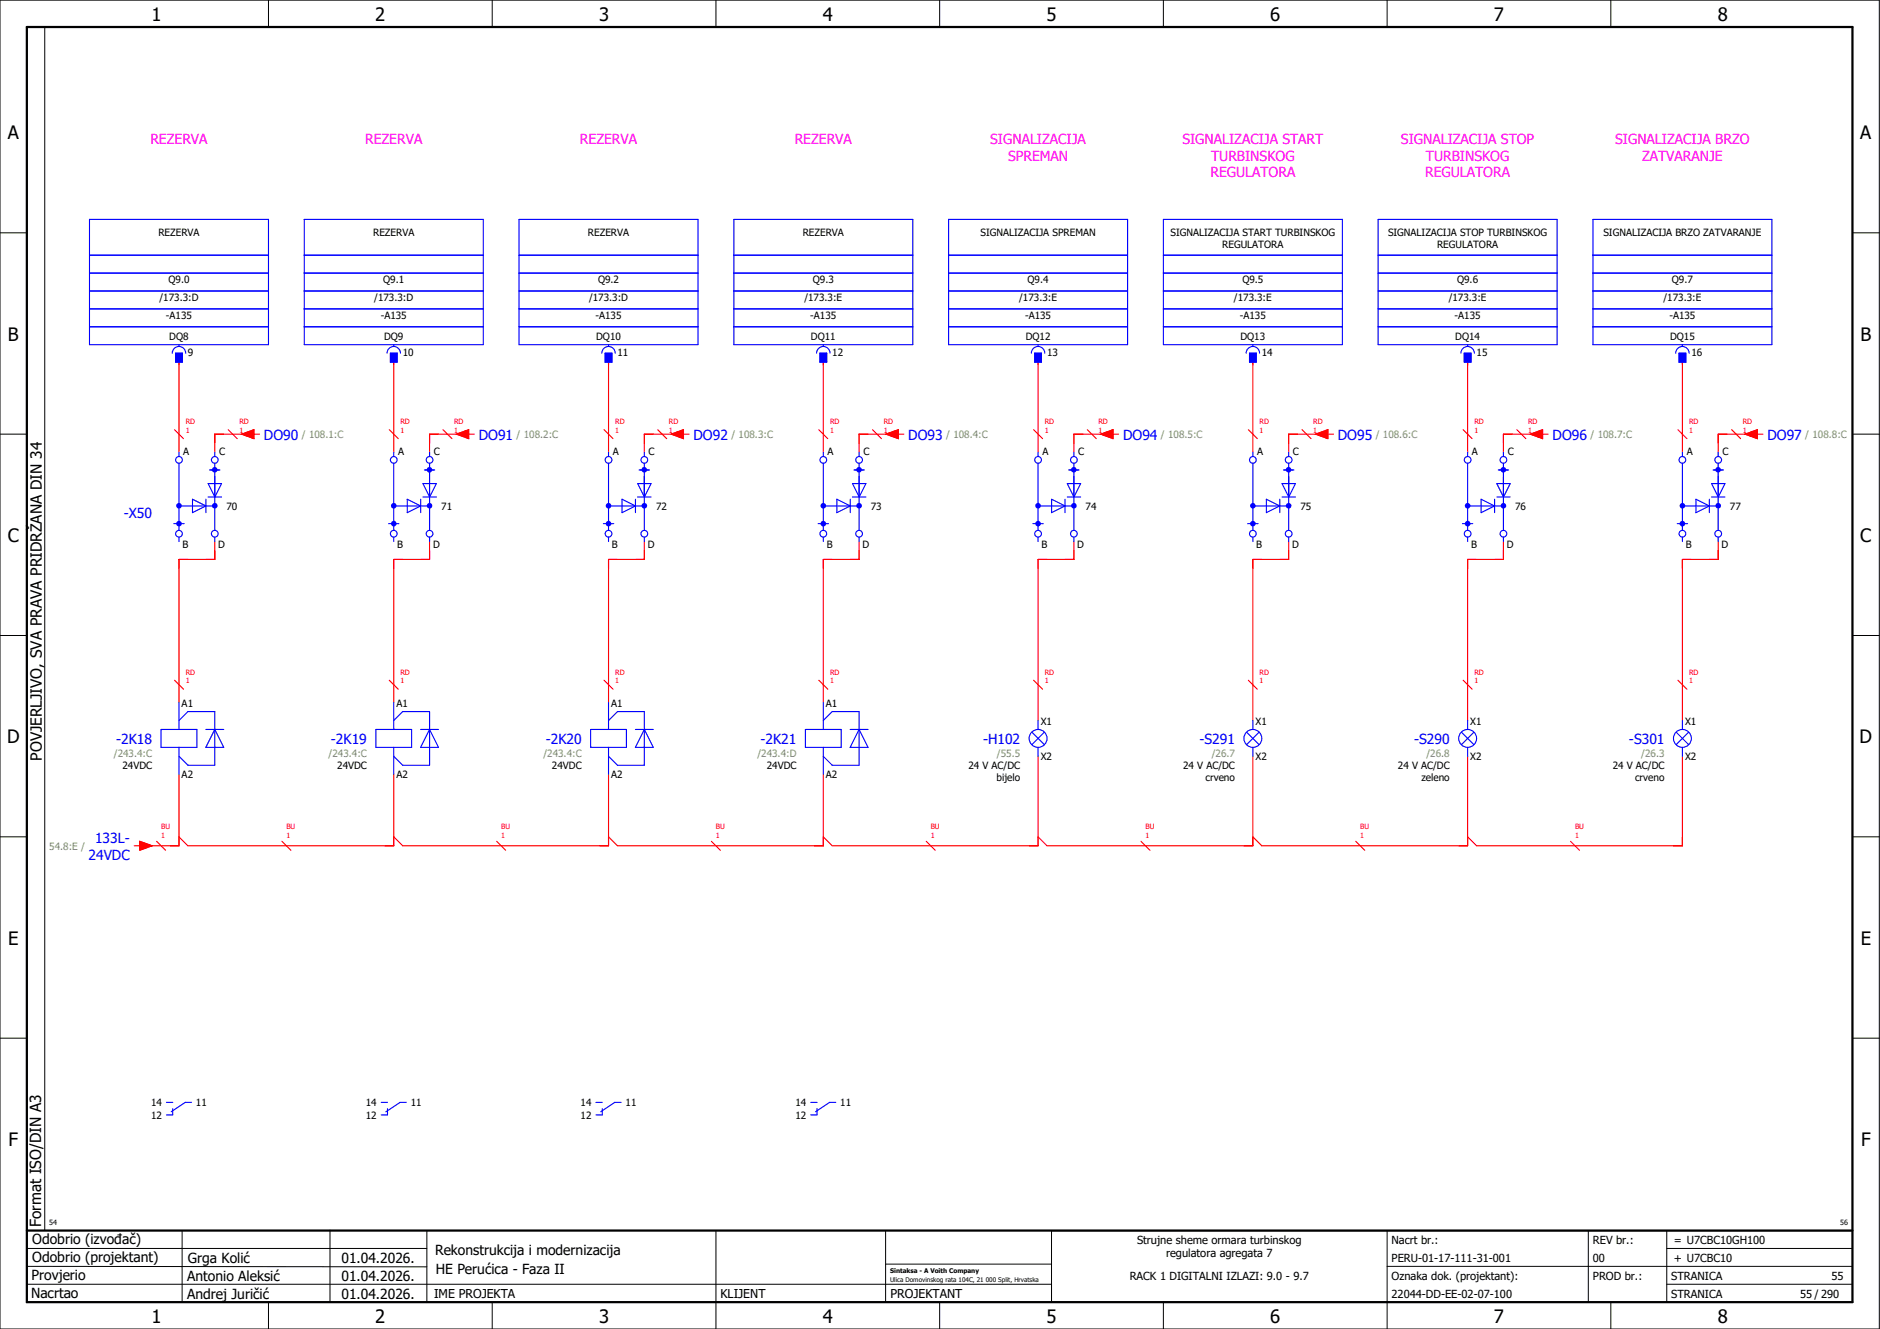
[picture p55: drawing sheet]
<svg xmlns="http://www.w3.org/2000/svg" width="420mm" height="297mm" viewBox="0 0 420 297" stroke-linecap="round" stroke-linejoin="round" font-family="sans-serif">
<defs><g id="words">
<g font-size="4.1">
<text x="33.9" y="4.7">1</text>
<text x="83.9" y="4.7">2</text>
<text x="133.9" y="4.7">3</text>
<text x="183.9" y="4.7">4</text>
<text x="233.9" y="4.7">5</text>
<text x="283.9" y="4.7">6</text>
<text x="333.9" y="4.7">7</text>
<text x="383.9" y="4.7">8</text>
<text x="1.8" y="31.2">A</text>
<text x="415.8" y="31.2">A</text>
<text x="1.8" y="76.2">B</text>
<text x="415.8" y="76.2">B</text>
<text x="1.8" y="121.2">C</text>
<text x="415.8" y="121.2">C</text>
<text x="1.6" y="166.2">D</text>
<text x="415.6" y="166.2">D</text>
<text x="1.8" y="211.2">E</text>
<text x="415.8" y="211.2">E</text>
<text x="1.9" y="256.2">F</text>
<text x="415.9" y="256.2">F</text>
<text x="33.9" y="295.7">1</text>
<text x="83.9" y="295.7">2</text>
<text x="133.9" y="295.7">3</text>
<text x="183.9" y="295.7">4</text>
<text x="233.9" y="295.7">5</text>
<text x="283.9" y="295.7">6</text>
<text x="333.9" y="295.7">7</text>
<text x="383.9" y="295.7">8</text>
</g>
<g font-size="3.4">
<text x="9.4" y="170" transform="rotate(-90 9.4 170)">POVJERLJIVO, SVA PRAVA PRIDRŽANA DIN 34</text>
<text x="9.2" y="274.3" transform="rotate(-90 9.2 274.3)">Format ISO/DIN A3</text>
</g>
<g font-size="3.1" fill="#f0f">
<text x="33.6" y="32.1">REZERVA</text>
<text x="81.6" y="32.1">REZERVA</text>
<text x="129.6" y="32.1">REZERVA</text>
<text x="177.6" y="32.1">REZERVA</text>
<text x="221.3" y="32.1">SIGNALIZACIJA</text>
<text x="225.3" y="35.9">SPREMAN</text>
<text x="264.3" y="32.1">SIGNALIZACIJA START</text>
<text x="270.7" y="35.9">TURBINSKOG</text>
<text x="313.1" y="32.1">SIGNALIZACIJA STOP</text>
<text x="318.7" y="35.9">TURBINSKOG</text>
<text x="361" y="32.1">SIGNALIZACIJA BRZO</text>
<text x="367" y="35.9">ZATVARANJE</text>
<text x="270.5" y="39.6">REGULATORA</text>
<text x="318.5" y="39.6">REGULATORA</text>
</g>
<g font-size="3.1" fill="#00f">
<text x="59" y="98.3">DO90</text>
<text x="107" y="98.3">DO91</text>
<text x="155" y="98.3">DO92</text>
<text x="203" y="98.3">DO93</text>
<text x="251" y="98.3">DO94</text>
<text x="299" y="98.3">DO95</text>
<text x="347" y="98.3">DO96</text>
<text x="395" y="98.3">DO97</text>
<text x="27.7" y="115.8">-X50</text>
<text x="26" y="166.3">-2K18</text>
<text x="74" y="166.3">-2K19</text>
<text x="122" y="166.3">-2K20</text>
<text x="170" y="166.3">-2K21</text>
<text x="219.7" y="166.3">-H102</text>
<text x="268.1" y="166.3">-S291</text>
<text x="316.1" y="166.3">-S290</text>
<text x="364.1" y="166.3">-S301</text>
<text x="21.2" y="188.4">133L-</text>
<text x="19.8" y="192.1">24VDC</text>
</g>
<g font-size="3.1">
<text x="7.2" y="278.1">Odobrio (izvođač)</text>
<text x="97.2" y="280.5">Rekonstrukcija i modernizacija</text>
<text x="7.1" y="286.1">Provjerio</text>
<text x="7.2" y="282.1">Odobrio (projektant)</text>
<text x="41.8" y="286.2">Antonio Aleksić</text>
<text x="42" y="282.3">Grga Kolić</text>
<text x="76.3" y="282.3">01.04.2026.</text>
<text x="76.3" y="286.3">01.04.2026.</text>
<text x="97.4" y="284.8">HE Perućica - Faza II</text>
<text x="6.9" y="290">Nacrtao</text>
<text x="41.8" y="290.3">Andrej Juričić</text>
<text x="76.3" y="290.3">01.04.2026.</text>
</g>
<g font-size="2.7">
<text x="97" y="290.1">IME PROJEKTA</text>
<text x="161" y="290.1">KLIJENT</text>
<text x="199" y="290.1">PROJEKTANT</text>
</g>
<g font-size="2.5">
<text x="254.1" y="278">Strujne sheme ormara turbinskog</text>
<text x="260.6" y="281">regulatora agregata 7</text>
<text x="311" y="278">Nacrt br.:</text>
<text x="356" y="278">REV br.:</text>
<text x="374.1" y="278">= U7CBC10GH100</text>
<text x="252.5" y="286">RACK 1 DIGITALNI IZLAZI: 9.0 - 9.7</text>
<text x="311" y="286">Oznaka dok. (projektant):</text>
<text x="311" y="282">PERU-01-17-111-31-001</text>
<text x="356" y="286">PROD br.:</text>
<text x="356" y="282">00</text>
<text x="373.5" y="286">STRANICA</text>
<text x="374.1" y="282.1">+ U7CBC10</text>
<text x="409.3" y="286">55</text>
<text x="311" y="290">22044-DD-EE-02-07-100</text>
<text x="373.5" y="290">STRANICA</text>
<text x="402.3" y="290">55 / 290</text>
</g>
<g font-size="2.2">
<text x="35.4" y="52.8">REZERVA</text>
<text x="83.4" y="52.8">REZERVA</text>
<text x="131.4" y="52.8">REZERVA</text>
<text x="179.4" y="52.8">REZERVA</text>
<text x="219.1" y="52.8">SIGNALIZACIJA SPREMAN</text>
<text x="261.6" y="52.8">SIGNALIZACIJA START TURBINSKOG</text>
<text x="310.2" y="52.8">SIGNALIZACIJA STOP TURBINSKOG</text>
<text x="358.3" y="52.8">SIGNALIZACIJA BRZO ZATVARANJE</text>
<text x="273.2" y="55.5">REGULATORA</text>
<text x="321.2" y="55.5">REGULATORA</text>
<text x="37.6" y="63.3">Q9.0</text>
<text x="85.6" y="63.3">Q9.1</text>
<text x="133.6" y="63.3">Q9.2</text>
<text x="181.6" y="63.3">Q9.3</text>
<text x="229.6" y="63.3">Q9.4</text>
<text x="277.6" y="63.3">Q9.5</text>
<text x="325.6" y="63.3">Q9.6</text>
<text x="373.6" y="63.3">Q9.7</text>
<text x="35.6" y="67.3">/173.3:D</text>
<text x="37.1" y="71.3">-A135</text>
<text x="83.6" y="67.3">/173.3:D</text>
<text x="85.1" y="71.3">-A135</text>
<text x="131.6" y="67.3">/173.3:D</text>
<text x="133.1" y="71.3">-A135</text>
<text x="179.8" y="67.3">/173.3:E</text>
<text x="181.1" y="71.3">-A135</text>
<text x="227.8" y="67.3">/173.3:E</text>
<text x="229.1" y="71.3">-A135</text>
<text x="275.8" y="67.3">/173.3:E</text>
<text x="277.1" y="71.3">-A135</text>
<text x="323.8" y="67.3">/173.3:E</text>
<text x="325.1" y="71.3">-A135</text>
<text x="371.8" y="67.3">/173.3:E</text>
<text x="373.1" y="71.3">-A135</text>
<text x="37.8" y="76.1">DQ8</text>
<text x="85.8" y="76.1">DQ9</text>
<text x="133.2" y="76.1">DQ10</text>
<text x="181.2" y="76.1">DQ11</text>
<text x="229.2" y="76.1">DQ12</text>
<text x="277.2" y="76.1">DQ13</text>
<text x="325.2" y="76.1">DQ14</text>
<text x="373.2" y="76.1">DQ15</text>
<text x="42" y="79.5">9</text>
<text x="90" y="79.5">10</text>
<text x="138" y="79.5">11</text>
<text x="186" y="79.5">12</text>
<text x="234" y="79.5">13</text>
<text x="282" y="79.5">14</text>
<text x="330" y="79.5">15</text>
<text x="378" y="79.5">16</text>
<text x="41" y="101.7">A</text>
<text x="49" y="101.7">C</text>
<text x="89" y="101.7">A</text>
<text x="97" y="101.7">C</text>
<text x="137" y="101.7">A</text>
<text x="145" y="101.7">C</text>
<text x="185" y="101.7">A</text>
<text x="193" y="101.7">C</text>
<text x="233" y="101.7">A</text>
<text x="241" y="101.7">C</text>
<text x="281" y="101.7">A</text>
<text x="289" y="101.7">C</text>
<text x="329" y="101.7">A</text>
<text x="337" y="101.7">C</text>
<text x="377" y="101.7">A</text>
<text x="385" y="101.7">C</text>
<text x="50.6" y="113.9">70</text>
<text x="98.6" y="113.9">71</text>
<text x="146.6" y="113.9">72</text>
<text x="194.6" y="113.9">73</text>
<text x="242.6" y="113.9">74</text>
<text x="290.6" y="113.9">75</text>
<text x="338.6" y="113.9">76</text>
<text x="386.6" y="113.9">77</text>
<text x="40.8" y="122.5">B</text>
<text x="48.8" y="122.5">D</text>
<text x="88.8" y="122.5">B</text>
<text x="96.8" y="122.5">D</text>
<text x="136.8" y="122.5">B</text>
<text x="144.8" y="122.5">D</text>
<text x="184.8" y="122.5">B</text>
<text x="192.8" y="122.5">D</text>
<text x="232.8" y="122.5">B</text>
<text x="240.8" y="122.5">D</text>
<text x="280.8" y="122.5">B</text>
<text x="288.8" y="122.5">D</text>
<text x="328.8" y="122.5">B</text>
<text x="336.8" y="122.5">D</text>
<text x="376.8" y="122.5">B</text>
<text x="384.8" y="122.5">D</text>
<text x="40.6" y="158">A1</text>
<text x="88.6" y="158">A1</text>
<text x="136.6" y="158">A1</text>
<text x="184.6" y="158">A1</text>
<text x="232.6" y="162">X1</text>
<text x="280.6" y="162">X1</text>
<text x="328.6" y="162">X1</text>
<text x="376.6" y="162">X1</text>
<text x="27.4" y="171.9">24VDC</text>
<text x="40.6" y="173.9">A2</text>
<text x="75.4" y="171.9">24VDC</text>
<text x="88.6" y="173.9">A2</text>
<text x="123.4" y="171.9">24VDC</text>
<text x="136.6" y="173.9">A2</text>
<text x="171.4" y="171.9">24VDC</text>
<text x="184.6" y="173.9">A2</text>
<text x="216.4" y="171.9">24 V AC/DC</text>
<text x="232.6" y="169.9">X2</text>
<text x="264.4" y="171.9">24 V AC/DC</text>
<text x="280.6" y="169.9">X2</text>
<text x="312.4" y="171.9">24 V AC/DC</text>
<text x="328.6" y="169.9">X2</text>
<text x="360.4" y="171.9">24 V AC/DC</text>
<text x="376.6" y="169.9">X2</text>
<text x="222.7" y="174.6">bijelo</text>
<text x="269.4" y="174.6">crveno</text>
<text x="317.7" y="174.6">zeleno</text>
<text x="365.4" y="174.6">crveno</text>
<text x="33.8" y="250.1">12</text>
<text x="33.8" y="247.3">14</text>
<text x="43.8" y="247.3">11</text>
<text x="81.8" y="250.1">12</text>
<text x="81.8" y="247.3">14</text>
<text x="91.8" y="247.3">11</text>
<text x="129.8" y="250.1">12</text>
<text x="129.8" y="247.3">14</text>
<text x="139.8" y="247.3">11</text>
<text x="177.8" y="250.1">12</text>
<text x="177.8" y="247.3">14</text>
<text x="187.8" y="247.3">11</text>
</g>
<g font-size="2.2" fill="#7ca552">
<text x="67.5" y="97.9">/ 108.1:C</text>
<text x="115.5" y="97.9">/ 108.2:C</text>
<text x="163.5" y="97.9">/ 108.3:C</text>
<text x="211.5" y="97.9">/ 108.4:C</text>
<text x="259.5" y="97.9">/ 108.5:C</text>
<text x="307.5" y="97.9">/ 108.6:C</text>
<text x="355.5" y="97.9">/ 108.7:C</text>
<text x="403.5" y="97.9">/ 108.8:C</text>
<text x="25.5" y="169.2">/243.4:C</text>
<text x="73.5" y="169.2">/243.4:C</text>
<text x="121.5" y="169.2">/243.4:C</text>
<text x="169.3" y="169.2">/243.4:D</text>
<text x="222.8" y="169.2">/55.5</text>
<text x="270.8" y="169.2">/26.7</text>
<text x="318.8" y="169.2">/26.8</text>
<text x="366.8" y="169.2">/26.3</text>
<text x="11" y="189.9">54.8:E /</text>
</g>
<g font-size="1.6" fill="#f00">
<text x="41.5" y="94.8">RD</text>
<text x="53.5" y="94.8">RD</text>
<text x="89.5" y="94.8">RD</text>
<text x="101.5" y="94.8">RD</text>
<text x="137.5" y="94.8">RD</text>
<text x="149.5" y="94.8">RD</text>
<text x="185.5" y="94.8">RD</text>
<text x="197.5" y="94.8">RD</text>
<text x="233.5" y="94.8">RD</text>
<text x="245.5" y="94.8">RD</text>
<text x="281.5" y="94.8">RD</text>
<text x="293.5" y="94.8">RD</text>
<text x="329.5" y="94.8">RD</text>
<text x="341.5" y="94.8">RD</text>
<text x="377.5" y="94.8">RD</text>
<text x="389.5" y="94.8">RD</text>
<text x="41.5" y="96.7">1</text>
<text x="53.5" y="96.7">1</text>
<text x="89.5" y="96.7">1</text>
<text x="101.5" y="96.7">1</text>
<text x="137.5" y="96.7">1</text>
<text x="149.5" y="96.7">1</text>
<text x="185.5" y="96.7">1</text>
<text x="197.5" y="96.7">1</text>
<text x="233.5" y="96.7">1</text>
<text x="245.5" y="96.7">1</text>
<text x="281.5" y="96.7">1</text>
<text x="293.5" y="96.7">1</text>
<text x="329.5" y="96.7">1</text>
<text x="341.5" y="96.7">1</text>
<text x="377.5" y="96.7">1</text>
<text x="389.5" y="96.7">1</text>
<text x="41.5" y="152.7">1</text>
<text x="41.5" y="150.8">RD</text>
<text x="89.5" y="152.7">1</text>
<text x="89.5" y="150.8">RD</text>
<text x="137.5" y="152.7">1</text>
<text x="137.5" y="150.8">RD</text>
<text x="185.5" y="152.7">1</text>
<text x="185.5" y="150.8">RD</text>
<text x="233.5" y="152.7">1</text>
<text x="233.5" y="150.8">RD</text>
<text x="281.5" y="152.7">1</text>
<text x="281.5" y="150.8">RD</text>
<text x="329.5" y="152.7">1</text>
<text x="329.5" y="150.8">RD</text>
<text x="377.5" y="152.7">1</text>
<text x="377.5" y="150.8">RD</text>
<text x="36" y="185.3">BU</text>
<text x="64" y="185.3">BU</text>
<text x="112" y="185.3">BU</text>
<text x="160" y="185.3">BU</text>
<text x="208" y="185.3">BU</text>
<text x="256" y="185.3">BU</text>
<text x="304" y="185.3">BU</text>
<text x="352" y="185.3">BU</text>
<text x="36" y="187.2">1</text>
<text x="64" y="187.2">1</text>
<text x="112" y="187.2">1</text>
<text x="160" y="187.2">1</text>
<text x="208" y="187.2">1</text>
<text x="256" y="187.2">1</text>
<text x="304" y="187.2">1</text>
<text x="352" y="187.2">1</text>
</g>
<g font-size="1.6">
<text x="11" y="273.7">54</text>
<text x="411.2" y="273.7">56</text>
</g>
<g font-size="1.4">
<text x="198.9" y="284.4">Sintaksa - A Voith Company</text>
<text x="198.9" y="286.4">Ulica Domovinskog rata 104C, 21 000 Split, Hrvatska</text>
</g>
</g></defs>
<g fill="none" stroke="#000" stroke-width=".22">
<path d="M0 0h420v297h-420zM10 6v269M60 0v6M110 0v6M160 0v6M210 0v6M260 0v6M310 0v6M360 0v6M0 52h6M414 52h6M0 97h6"/>
<path d="M414 97h6M0 142h6M414 142h6M414 176.3v87.4M0 187h6M414 187h6M0 232h6M414 232h6M6 279h89.4M40.7 275v16M73.7 274.9v16M95.4 275.1v16"/>
<path d="M160 275v22M197.9 275.1v16M310 275v22M355 275v16M372.5 279h41.5M372.5 275v16M414 275h-179v16M6 283l89.4 .1M6 287h229M60 291v6M110 291v6M197.9 282.5h37.1"/>
<path d="M210 291v6M260 291v6M310 283h104M360 291v6M372.5 287h41.5"/>
</g>
<path d="M6 6h408v285h-408zM6 275h408" fill="none" stroke="#000" stroke-width=".5"/>
<g fill="none" stroke="#f00" stroke-width=".25">
<path d="M39 96l2 2M40 81v20M51 96l2 2M56 97h-8v4M87 96l2 2M88 81v20M99 96l2 2M104 97h-8v4M135 96l2 2M136 81v20M147 96l2 2M152 97h-8v4"/>
<path d="M183 96l2 2M184 81v20M195 96l2 2M200 97h-8v4M231 96l2 2M232 81v20M243 96l2 2M248 97h-8v4M279 96l2 2M280 81v20M291 96l2 2M296 97h-8v4"/>
<path d="M327 96l2 2M328 81v20M339 96l2 2M344 97h-8v4M375 96l2 2M376 81v20M387 96l2 2M392 97h-8v4M48 121v4h-8v32M96 121v4h-8v32M144 121v4h-8v32M192 121v4h-8v32"/>
<path d="M240 121v4h-8v36M288 121v4h-8v36M336 121v4h-8v36M384 121v4h-8v36M39 152l2 2M87 152l2 2M135 152l2 2M183 152l2 2M231 152l2 2M279 152l2 2M327 152l2 2M375 152l2 2"/>
<path d="M40 173v16h-8M88 173v16h-46l-2-2M136 173v16h-46l-2-2M184 173v16h-46l-2-2M232 169v20h-46l-2-2M280 169v20h-46l-2-2M328 169v20h-46l-2-2M376 169v20h-46l-2-2M35 188l2 2M63 188l2 2M111 188l2 2M159 188l2 2"/>
<path d="M207 188l2 2M255 188l2 2M303 188l2 2M351 188l2 2"/>
</g>
<g fill="none" stroke="#00f" stroke-width=".25">
<path d="M20 49h40v28h-40zM20 57h40M68 49h40v28h-40zM68 57h40M116 49h40v28h-40zM116 57h40M164 49h40v28h-40zM164 57h40M212 49h40v28h-40zM212 57h40M260 49h40v28h-40zM260 57h40"/>
<path d="M308 49h40v28h-40zM308 57h40M356 49h40v28h-40zM356 57h40M20 61h40M20 69h40M20 73h40M20 65h40M38.5 78.9a1.5 1.5 0 0 1 1.5-1.5 1.5 1.5 0 0 1 1.5 1.5M39.3 78.9h1.5v2h-1.5zM40 77v.3M68 61h40"/>
<path d="M68 69h40M68 73h40M68 65h40M86.5 78.9a1.5 1.5 0 0 1 1.5-1.5 1.5 1.5 0 0 1 1.5 1.5M87.3 78.9h1.5v2h-1.5zM88 77v.3M116 61h40M116 69h40M116 73h40M116 65h40M134.5 78.9a1.5 1.5 0 0 1 1.5-1.5 1.5 1.5 0 0 1 1.5 1.5M135.3 78.9h1.5v2h-1.5z"/>
<path d="M136 77v.3M164 61h40M164 69h40M164 73h40M164 65h40M182.5 78.9a1.5 1.5 0 0 1 1.5-1.5 1.5 1.5 0 0 1 1.5 1.5M183.3 78.9h1.5v2h-1.5zM184 77v.3M212 61h40M212 69h40M212 73h40M212 65h40"/>
<path d="M230.5 78.9a1.5 1.5 0 0 1 1.5-1.5 1.5 1.5 0 0 1 1.5 1.5M231.3 78.9h1.5v2h-1.5zM232 77v.3M260 61h40M260 69h40M260 73h40M260 65h40M278.5 78.9a1.5 1.5 0 0 1 1.5-1.5 1.5 1.5 0 0 1 1.5 1.5M279.3 78.9h1.5v2h-1.5zM280 77v.3M308 61h40M308 69h40"/>
<path d="M308 73h40M308 65h40M326.5 78.9a1.5 1.5 0 0 1 1.5-1.5 1.5 1.5 0 0 1 1.5 1.5M327.3 78.9h1.5v2h-1.5zM328 77v.3M356 61h40M356 69h40M356 73h40M356 65h40M374.5 78.9a1.5 1.5 0 0 1 1.5-1.5 1.5 1.5 0 0 1 1.5 1.5M375.2 78.9h1.5v2h-1.5zM376 77v.3"/>
<path d="M40 157v6M88 157v6M136 157v6M184 157v6M36 163h8v4h-8zM40 167v6M40 161l2-2h6v12h-6l-2-2M46 163h4M48 163h.1M48 163l2 4h-4zM84 163h8v4h-8zM88 167v6"/>
<path d="M88 161l2-2h6v12h-6l-2-2M94 163h4M96 163h.1M96 163l2 4h-4zM132 163h8v4h-8zM136 167v6M136 161l2-2h6v12h-6l-2-2M142 163h4M144 163h.1M144 163l2 4h-4zM180 163h8v4h-8zM184 167v6"/>
<path d="M184 161l2-2h6v12h-6l-2-2M190 163h4M192 163h.1M192 163l2 4h-4zM37.2 246.4h1.4M38.6 247.8v1.4h-1.4M42.8 246.4h-1.4l-3.1 2.1M85.2 246.4h1.4M86.6 247.8v1.4h-1.4M90.8 246.4h-1.4l-3.1 2.1M133.2 246.4h1.4M134.6 247.8v1.4h-1.4"/>
<path d="M138.8 246.4h-1.4l-3.1 2.1M181.2 246.4h1.4M182.6 247.8v1.4h-1.4M186.8 246.4h-1.4l-3.1 2.1"/>
</g>
<g fill="#00f" stroke="#00f" stroke-width=".22">
<path d="M39.3 78.9h1.5v2h-1.5z"/>
<path d="M87.3 78.9h1.5v2h-1.5z"/>
<path d="M135.3 78.9h1.5v2h-1.5z"/>
<path d="M183.3 78.9h1.5v2h-1.5z"/>
<path d="M231.3 78.9h1.5v2h-1.5z"/>
<path d="M279.3 78.9h1.5v2h-1.5z"/>
<path d="M327.3 78.9h1.5v2h-1.5z"/>
<path d="M375.2 78.9h1.5v2h-1.5z"/>
</g>
<circle cx="40" cy="117" r=".62" fill="#00f"/>
<g fill="none" stroke="#00f" stroke-width=".25">
<path d="M46.5 111.1h3M48 106.5v12"/>
<circle cx="40" cy="119.3" r=".75"/>
</g>
<circle cx="48" cy="113" r=".63" fill="#00f"/>
<path d="M40 113.1h8M43 111.6l3 1.5-3 1.5zM46 111.6v3M46.5 108.1h3l-1.5 3z" fill="none" stroke="#00f" stroke-width=".25"/>
<circle cx="40" cy="113" r=".62" fill="#00f"/>
<path d="M40 103.5v15" fill="none" stroke="#00f" stroke-width=".25"/>
<circle cx="48" cy="105" r=".63" fill="#00f"/>
<g fill="none" stroke="#00f" stroke-width=".25">
<path d="M38.8 117h2.4M40 101v1M46.8 105h2.4M47 105h2M48 101v1M48 103.5v7M40 120v1M48 120v1"/>
<circle cx="40" cy="102.8" r=".75"/>
<circle cx="48" cy="119.3" r=".75"/>
<circle cx="48" cy="102.8" r=".75"/>
</g>
<circle cx="88" cy="117" r=".62" fill="#00f"/>
<g fill="none" stroke="#00f" stroke-width=".25">
<path d="M94.5 111.1h3M96 106.5v12"/>
<circle cx="88" cy="119.3" r=".75"/>
</g>
<circle cx="96" cy="113" r=".63" fill="#00f"/>
<path d="M88 113.1h8M91 111.6l3 1.5-3 1.5zM94 111.6v3M94.5 108.1h3l-1.5 3z" fill="none" stroke="#00f" stroke-width=".25"/>
<circle cx="88" cy="113" r=".62" fill="#00f"/>
<path d="M88 103.5v15" fill="none" stroke="#00f" stroke-width=".25"/>
<circle cx="96" cy="105" r=".63" fill="#00f"/>
<g fill="none" stroke="#00f" stroke-width=".25">
<path d="M86.8 117h2.4M88 101v1M94.8 105h2.4M95 105h2M96 101v1M96 103.5v7M88 120v1M96 120v1"/>
<circle cx="88" cy="102.8" r=".75"/>
<circle cx="96" cy="119.3" r=".75"/>
<circle cx="96" cy="102.8" r=".75"/>
</g>
<circle cx="136" cy="117" r=".62" fill="#00f"/>
<g fill="none" stroke="#00f" stroke-width=".25">
<path d="M142.5 111.1h3M144 106.5v12"/>
<circle cx="136" cy="119.3" r=".75"/>
</g>
<circle cx="144" cy="113" r=".63" fill="#00f"/>
<path d="M136 113.1h8M139 111.6l3 1.5-3 1.5zM142 111.6v3M142.5 108.1h3l-1.5 3z" fill="none" stroke="#00f" stroke-width=".25"/>
<circle cx="136" cy="113" r=".62" fill="#00f"/>
<path d="M136 103.5v15" fill="none" stroke="#00f" stroke-width=".25"/>
<circle cx="144" cy="105" r=".63" fill="#00f"/>
<g fill="none" stroke="#00f" stroke-width=".25">
<path d="M134.8 117h2.4M136 101v1M142.8 105h2.4M143 105h2M144 101v1M144 103.5v7M136 120v1M144 120v1"/>
<circle cx="136" cy="102.8" r=".75"/>
<circle cx="144" cy="119.3" r=".75"/>
<circle cx="144" cy="102.8" r=".75"/>
</g>
<circle cx="184" cy="117" r=".62" fill="#00f"/>
<g fill="none" stroke="#00f" stroke-width=".25">
<path d="M190.5 111.1h3M192 106.5v12"/>
<circle cx="184" cy="119.3" r=".75"/>
</g>
<circle cx="192" cy="113" r=".63" fill="#00f"/>
<path d="M184 113.1h8M187 111.6l3 1.5-3 1.5zM190 111.6v3M190.5 108.1h3l-1.5 3z" fill="none" stroke="#00f" stroke-width=".25"/>
<circle cx="184" cy="113" r=".62" fill="#00f"/>
<path d="M184 103.5v15" fill="none" stroke="#00f" stroke-width=".25"/>
<circle cx="192" cy="105" r=".63" fill="#00f"/>
<g fill="none" stroke="#00f" stroke-width=".25">
<path d="M182.8 117h2.4M184 101v1M190.8 105h2.4M191 105h2M192 101v1M192 103.5v7M184 120v1M192 120v1"/>
<circle cx="184" cy="102.8" r=".75"/>
<circle cx="192" cy="119.3" r=".75"/>
<circle cx="192" cy="102.8" r=".75"/>
</g>
<circle cx="232" cy="117" r=".62" fill="#00f"/>
<g fill="none" stroke="#00f" stroke-width=".25">
<path d="M238.5 111.1h3M240 106.5v12"/>
<circle cx="232" cy="119.3" r=".75"/>
</g>
<circle cx="240" cy="113" r=".63" fill="#00f"/>
<path d="M232 113.1h8M235 111.6l3 1.5-3 1.5zM238 111.6v3M238.5 108.1h3l-1.5 3z" fill="none" stroke="#00f" stroke-width=".25"/>
<circle cx="232" cy="113" r=".62" fill="#00f"/>
<path d="M232 103.5v15" fill="none" stroke="#00f" stroke-width=".25"/>
<circle cx="240" cy="105" r=".63" fill="#00f"/>
<g fill="none" stroke="#00f" stroke-width=".25">
<path d="M230.8 117h2.4M232 101v1M238.8 105h2.4M239 105h2M240 101v1M240 103.5v7M232 120v1M240 120v1"/>
<circle cx="232" cy="102.8" r=".75"/>
<circle cx="240" cy="119.3" r=".75"/>
<circle cx="240" cy="102.8" r=".75"/>
</g>
<circle cx="280" cy="117" r=".62" fill="#00f"/>
<g fill="none" stroke="#00f" stroke-width=".25">
<path d="M286.5 111.1h3M288 106.5v12"/>
<circle cx="280" cy="119.3" r=".75"/>
</g>
<circle cx="288" cy="113" r=".63" fill="#00f"/>
<path d="M280 113.1h8M283 111.6l3 1.5-3 1.5zM286 111.6v3M286.5 108.1h3l-1.5 3z" fill="none" stroke="#00f" stroke-width=".25"/>
<circle cx="280" cy="113" r=".62" fill="#00f"/>
<path d="M280 103.5v15" fill="none" stroke="#00f" stroke-width=".25"/>
<circle cx="288" cy="105" r=".63" fill="#00f"/>
<g fill="none" stroke="#00f" stroke-width=".25">
<path d="M278.8 117h2.4M280 101v1M286.8 105h2.4M287 105h2M288 101v1M288 103.5v7M280 120v1M288 120v1"/>
<circle cx="280" cy="102.8" r=".75"/>
<circle cx="288" cy="119.3" r=".75"/>
<circle cx="288" cy="102.8" r=".75"/>
</g>
<circle cx="328" cy="117" r=".62" fill="#00f"/>
<g fill="none" stroke="#00f" stroke-width=".25">
<path d="M334.5 111.1h3M336 106.5v12"/>
<circle cx="328" cy="119.3" r=".75"/>
</g>
<circle cx="336" cy="113" r=".63" fill="#00f"/>
<path d="M328 113.1h8M331 111.6l3 1.5-3 1.5zM334 111.6v3M334.5 108.1h3l-1.5 3z" fill="none" stroke="#00f" stroke-width=".25"/>
<circle cx="328" cy="113" r=".62" fill="#00f"/>
<path d="M328 103.5v15" fill="none" stroke="#00f" stroke-width=".25"/>
<circle cx="336" cy="105" r=".63" fill="#00f"/>
<g fill="none" stroke="#00f" stroke-width=".25">
<path d="M326.8 117h2.4M328 101v1M334.8 105h2.4M335 105h2M336 101v1M336 103.5v7M328 120v1M336 120v1"/>
<circle cx="328" cy="102.8" r=".75"/>
<circle cx="336" cy="119.3" r=".75"/>
<circle cx="336" cy="102.8" r=".75"/>
</g>
<circle cx="376" cy="117" r=".62" fill="#00f"/>
<g fill="none" stroke="#00f" stroke-width=".25">
<path d="M382.5 111.1h3M384 106.5v12"/>
<circle cx="376" cy="119.3" r=".75"/>
</g>
<circle cx="384" cy="113" r=".63" fill="#00f"/>
<path d="M376 113.1h8M379 111.6l3 1.5-3 1.5zM382 111.6v3M382.5 108.1h3l-1.5 3z" fill="none" stroke="#00f" stroke-width=".25"/>
<circle cx="376" cy="113" r=".62" fill="#00f"/>
<path d="M376 103.5v15" fill="none" stroke="#00f" stroke-width=".25"/>
<circle cx="384" cy="105" r=".63" fill="#00f"/>
<g fill="none" stroke="#00f" stroke-width=".25">
<path d="M374.8 117h2.4M376 101v1M382.8 105h2.4M383 105h2M384 101v1M384 103.5v7M376 120v1M384 120v1M230.6 163.6l2.8 2.8M232 161v2M232 167v2M233.4 163.6l-2.8 2.8"/>
<path d="M278.6 163.6l2.8 2.8M280 161v2M280 167v2M281.4 163.6l-2.8 2.8M326.6 163.6l2.8 2.8M328 161v2M328 167v2M329.4 163.6l-2.8 2.8M374.6 163.6l2.8 2.8M376 161v2M376 167v2M377.4 163.6l-2.8 2.8"/>
<circle cx="376" cy="102.8" r=".75"/>
<circle cx="384" cy="119.3" r=".75"/>
<circle cx="384" cy="102.8" r=".75"/>
<circle cx="232" cy="165" r="2"/>
<circle cx="280" cy="165" r="2"/>
<circle cx="328" cy="165" r="2"/>
<circle cx="376" cy="165" r="2"/>
</g>
<g fill="#f00" stroke="#f00" stroke-width=".22">
<path d="M54 97l2.7-1v2z"/>
<path d="M102 97l2.7-1v2z"/>
<path d="M150 97l2.7-1v2z"/>
<path d="M198 97l2.7-1v2z"/>
<path d="M246 97l2.7-1v2z"/>
<path d="M294 97l2.7-1v2z"/>
<path d="M342 97l2.7-1v2z"/>
<path d="M390 97l2.8-1v2z"/>
<path d="M31.3 188l2.7 1-2.7 1z"/>
</g>
<g fill="none" stroke="#f00" stroke-width=".25">
<path d="M54 97l2.7-1v2zM56.7 97h1.3M102 97l2.7-1v2zM104.7 97h1.3M150 97l2.7-1v2zM152.7 97h1.3M198 97l2.7-1v2zM200.7 97h1.3M246 97l2.7-1v2zM248.7 97h1.3M294 97l2.7-1v2zM296.7 97h1.3"/>
<path d="M342 97l2.7-1v2zM344.7 97h1.3M390 97l2.8-1v2zM392.8 97h1.2M30 189h1.3M31.3 188l2.7 1-2.7 1z"/>
</g>
<use href="#words"/>
</svg>
